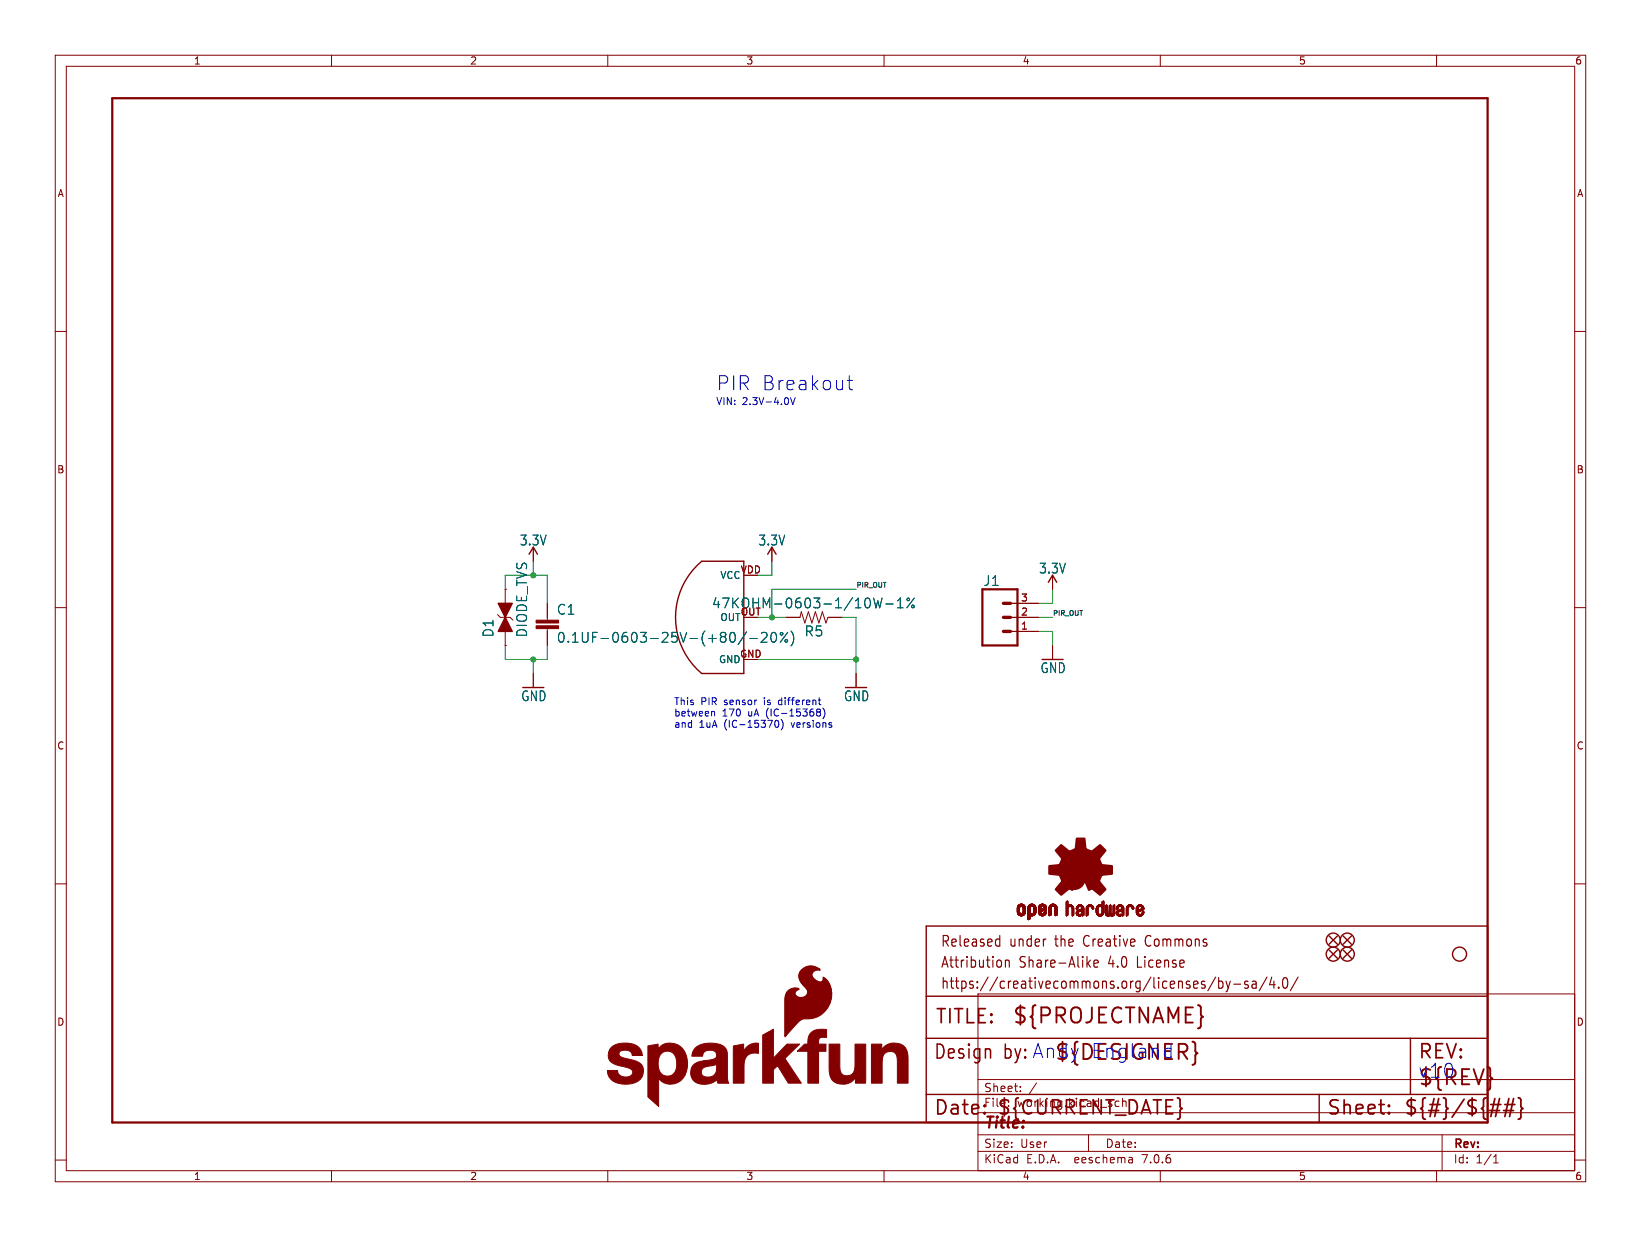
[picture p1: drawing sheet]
<svg xmlns="http://www.w3.org/2000/svg" width="297mm" height="224mm" viewBox="0 0 297 224" stroke-linecap="round" stroke-linejoin="round" font-family="sans-serif">
<defs><g id="words">
<g font-size="3.8" fill="#840000">
<text x="183.1" y="185.7">${PROJECTNAME}</text>
<text x="256.5" y="196.9">${REV}</text>
</g>
<text font-size="3.8" fill="#0000c2" x="190.8" y="192.3">${DESIGNER}</text>
<g font-size="3.5" fill="#0000c2">
<text x="129.5" y="70.9">PIR Breakout</text>
<text x="197.3" y="191.8">England</text>
<text x="181.6" y="192.1">by: Andy</text>
<text x="256.5" y="195.3">v10</text>
</g>
<g font-size="3.5" fill="#840000">
<text x="169.2" y="185.7">TITLE:</text>
<text x="168.9" y="192.1">Design</text>
<text x="256.5" y="192.1">REV:</text>
<text x="168.9" y="202.2">Date:</text>
<text x="180.3" y="202.2">${CURRENT_DATE}</text>
<text x="240" y="202.2">Sheet:</text>
<text x="254" y="202.2">${#}/${##}</text>
</g>
<text font-size="2.8" fill="#840000" x="178" y="204.8">Title:</text>
<g font-size="2.7" fill="#840000">
<text x="170.2" y="171.7">Released</text>
<text x="182.7" y="171.7">under</text>
<text x="191.1" y="171.7">the</text>
<text x="196.5" y="171.7">Creative</text>
<text x="208" y="171.7">Commons</text>
<text x="170.2" y="175.5">Attribution</text>
<text x="170.2" y="179.3">https://creativecommons.org/licenses/by-sa/4.0/</text>
<text x="184.5" y="175.5">Share-Alike</text>
<text x="200.8" y="175.5">4.0</text>
<text x="206.2" y="175.5">License</text>
</g>
<g font-size="2.5" fill="#006464">
<text x="94" y="99">3.3V</text>
<text x="137.2" y="99">3.3V</text>
<text x="177.9" y="106.3">J1</text>
<text x="188" y="104">3.3V</text>
<text x="100.7" y="111.5">C1</text>
<text x="128.8" y="110.3">47KOHM-0603-1/10W-1%</text>
<text x="89.5" y="115.5" transform="rotate(-90 89.5 115.5)">D1</text>
<text x="95.6" y="115.5" transform="rotate(-90 95.6 115.5)">DIODE_TVS</text>
<text x="100.7" y="116.6">0.1UF-0603-25V-(+80/-20%)</text>
<text x="145.5" y="115.4">R5</text>
<text x="188.2" y="122.1">GND</text>
<text x="94.2" y="127.1">GND</text>
<text x="152.7" y="127.1">GND</text>
</g>
<g font-size="2.1" fill="#840000">
<text x="178" y="197.9">Sheet:</text>
<text x="178" y="200.6">File:</text>
<text x="184.1" y="200.6">working.kicad_sch</text>
<text x="178" y="208">Size:</text>
<text x="184.7" y="208">User</text>
<text x="200" y="208">Date:</text>
<text x="263" y="208.2">Rev:</text>
<text x="178" y="210.8">KiCad</text>
<text x="185.7" y="210.8">E.D.A.</text>
<text x="194.6" y="210.8">eeschema</text>
<text x="207" y="210.8">7.0.6</text>
<text x="263" y="210.8">Id:</text>
<text x="267.1" y="210.8">1/1</text>
</g>
<g font-size="1.8" fill="#840000">
<text x="35" y="11.9">1</text>
<text x="85" y="11.9">2</text>
<text x="135" y="11.9">3</text>
<text x="185" y="11.9">4</text>
<text x="235" y="11.9">5</text>
<text x="285" y="11.9">6</text>
<text x="10.3" y="35.9">A</text>
<text x="285.3" y="35.9">A</text>
<text x="10.3" y="85.9">B</text>
<text x="285.3" y="85.9">B</text>
<text x="10.3" y="135.9">C</text>
<text x="285.3" y="135.9">C</text>
<text x="10.3" y="185.9">D</text>
<text x="285.3" y="185.9">D</text>
<text x="35" y="213.8">1</text>
<text x="85" y="213.8">2</text>
<text x="135" y="213.8">3</text>
<text x="185" y="213.8">4</text>
<text x="235" y="213.8">5</text>
<text x="285" y="213.8">6</text>
</g>
<g font-size="1.8" fill="#0000c2">
<text x="129.5" y="73.4">VIN:</text>
<text x="134.3" y="73.4">2.3V-4.0V</text>
<text x="121.9" y="127.7">This</text>
<text x="121.9" y="129.8">between</text>
<text x="121.9" y="131.8">and</text>
<text x="126.5" y="131.8">1uA</text>
<text x="126.8" y="127.7">PIR</text>
<text x="130.7" y="129.8">170</text>
<text x="131.2" y="131.8">(IC-15370)</text>
<text x="131.2" y="127.7">sensor</text>
<text x="135.5" y="129.8">uA</text>
<text x="138.6" y="127.7">is</text>
<text x="138.9" y="129.8">(IC-15368)</text>
<text x="141.4" y="127.7">different</text>
<text x="143.5" y="131.8">versions</text>
</g>
<text font-size="1.8" fill="#006464" x="130.3" y="105">VCC</text>
<g font-size="1.8" fill="#a90000">
<text x="134" y="103.9">VDD</text>
<text x="130.3" y="112.6">OUT</text>
<text x="134" y="111.5">OUT</text>
<text x="184.7" y="111.5">2</text>
<text x="184.7" y="109">3</text>
<text x="133.9" y="119.1">GND</text>
<text x="184.7" y="114">1</text>
<text x="130" y="120.2">GND</text>
</g>
<g font-size="1.2" fill="#0f0f0f">
<text x="154.9" y="106.4">PIR_OUT</text>
<text x="190.5" y="111.5">PIR_OUT</text>
</g>
</g></defs>
<g fill="none" stroke="#840000" stroke-width=".18">
<path d="M10 10h277v203.9h-277zM12 12h273v199.9h-273zM60 10v2M110 10v2M160 10v2M210 10v2M260 10v2M10 60h2M285 60h2M96.5 99.1v2.5M139.7 99.1v2.5M10 110h2"/>
<path d="M90 111.3l.6 .5h1.7l.5 .5M91.4 116.8h.1M91.4 106.7h.1M91.4 106.7v2.5M91.4 114.3v2.5M99.1 109.2v3.1M99.1 113.8v3M142.2 111.8h2.6l.2-1.1 .7 2.1 .6-2.1 .6 2.1 .7-2.1 .6 2.1 .6-2.1 .7 2.1 .4-1h2.5M182.9 111.8h5.1M182.9 114.3h5.1M182.9 109.2h5.1M190.5 104.1v2.6"/>
<path d="M190.5 116.8v2.6M285 110h2M96.5 121.9v2.6M154.9 121.9v2.6M10 160h2M285 160h2M177 179.9h108v32h-108zM177 195.4h108M184.7 197.5v.1M184.7 196.7v.1M187.6 196l-1.3 2M10 210h2"/>
<path d="M60 211.9v2M110 211.9v2M160 211.9v2M177 208.4h108M177 205.4h108M177 201.4h108M197 205.4v3M204.9 209.6l.1 .9M205 210.4l-.2 .1M205 209.9h-.2M210 211.9v2M260 211.9v2"/>
<path d="M261 205.4v6.5M270.3 210.5h.9M270.3 209.4l.4-.4v1.5M285 210h2"/>
</g>
<g fill="#840000" stroke="#840000" stroke-width=".18">
<path d="M122.5 192.6h1.9v.7l-.4 1.3-1.7-.8z"/>
<path d="M138 187.4l2-1.1v5.3l2.4-2.6h2.3l-2.6 2.6 2.9 4.5h-2.3l-2-3.2-.7 .7v2.5h-2z"/>
<path d="M127.4 192l1.2-.1 .3 1-1.1 .2z"/>
<path d="M132.7 189.3l1.9-.3v1.3a2.34 2.34 0 0 1 2.7-1.4v1.8h-.3a1.97 1.97 0 0 0-2.3 2.2v3.2h-2z"/>
<path d="M150.1 189h1.9v2a7.9 7.9 0 0 0 .3 3.3 1.43 1.43 0 0 0 1.6 .3 1.43 1.43 0 0 0 .8-1.4l.1-4.2h1.9v7.1h-1.9v-1a2.68 2.68 0 0 1-4.5-.1l-.2-1z"/>
<path d="M157.7 189h1.9v1a2.68 2.68 0 0 1 4.5 0l.2 1.1v5h-1.9v-2a7.9 7.9 0 0 0-.3-3.3 1.42 1.42 0 0 0-1.6-.3 1.42 1.42 0 0 0-.8 1.4v4.2h-2z"/>
<path d="M117.3 189.3l1.8-.3v.9a2.88 2.88 0 0 1 3-1.1 2.88 2.88 0 0 1 2.1 2.4l.2 1.4h-1.9a1.87 1.87 0 0 0-2.1-2.3 2.27 2.27 0 0 0-1.3 2.7 1.64 1.64 0 0 0 1.3 1.8 1.64 1.64 0 0 0 1.9-1l1.7 .8a2.81 2.81 0 0 1-4.8 .6v5.1l-1.9-1.7z"/>
<path d="M110.7 189.6a4.4 4.4 0 0 1 4.9 0l.6 .9 .1 .6h-1.9a1.32 1.32 0 0 0-1.8-.9 .65 .65 0 0 0-.6 .7 .65 .65 0 0 0 .7 .6l.4 .1a6.3 6.3 0 0 1 3 1.1 2.23 2.23 0 0 1-1.7 3.4 4 4 0 0 1-4.2-1.1l-.3-1.2h1.9a1.51 1.51 0 0 0 1.2 1.1 1.51 1.51 0 0 0 1.5-.6 .85 .85 0 0 0-.9-1 7.5 7.5 0 0 1-3.1-1.1 1.96 1.96 0 0 1 .2-2.6z"/>
<path d="M146.8 186.9a3.9 3.9 0 0 1 2.7-.5h.1v1.4h-.3a.91 .91 0 0 0-1 .2 .91 .91 0 0 0-.1 1h1.3v1.3h-1.3v5.8h-2v-5.8h-1.9l.8-.8a.99 .99 0 0 1 1.1-.5v-.3a2.67 2.67 0 0 1 .6-1.8z"/>
<path d="M145 175.6a2.45 2.45 0 0 1 3.4-.1 1.05 1.05 0 0 0-1.4 .6 1.05 1.05 0 0 0 .7 1.3 .75 .75 0 0 0 1.3-.1v-.4a3.8 3.8 0 0 1 .7 5.4 4.3 4.3 0 0 1-4.2 2 4.8 4.8 0 0 0-2.2 1.9l-1.2 1.4v-6.4a1.94 1.94 0 0 1 2.5-2.3 .82 .82 0 0 0-.8 .9 .82 .82 0 0 0 1 .8 1.1 1.1 0 0 0 1.3-.6 1.1 1.1 0 0 0-.4-1.4 2.08 2.08 0 0 1-.7-3z"/>
<path d="M125.9 189.7a4.8 4.8 0 0 1 5.3-.1 3.8 3.8 0 0 1 .4 2.6v2.8l.3 1.1h-1.4a.54 .54 0 0 1-.5-.1 .54 .54 0 0 1-.2-.6 3.3 3.3 0 0 1-4.4 .1 2.19 2.19 0 0 1-.1-2.4 2.19 2.19 0 0 1 2.1-1.1l.4 1.1a.96 .96 0 0 0-.9 1.1 .96 .96 0 0 0 1.2 .8 1.68 1.68 0 0 0 1.6-2.1v-.3l-.8 .3-.3-1a.86 .86 0 0 0 1.1-1.1 1.42 1.42 0 0 0-2.1-.5l-.4 .5a.45 .45 0 0 1-.7 .4h-1.3l.2-.9z"/>
<path d="M145 175.8a2.45 2.45 0 0 1 3.5-.2 1.05 1.05 0 0 0-1.5 .6 1.05 1.05 0 0 0 .7 1.4 .75 .75 0 0 0 1.3-.2v-.4a3.8 3.8 0 0 1 .8 5.5 4.3 4.3 0 0 1-4.3 1.9 4.8 4.8 0 0 0-2.2 1.9l-1.2 1.4v-6.4a1.93 1.93 0 0 1 2.5-2.2 .81 .81 0 0 0-.7 .9 .81 .81 0 0 0 .9 .7 1.09 1.09 0 0 0 1.3-.6 1.09 1.09 0 0 0-.4-1.4 2.08 2.08 0 0 1-.7-2.9z"/>
<path d="M184.1 165.1h.4z"/>
<path d="M184.1 165l.4 .1z"/>
<path d="M184.1 165h.4z"/>
<path d="M184.1 164.9l.4 .1z"/>
<path d="M184.1 164.9h.4z"/>
<path d="M184.1 164.8l.4 .1z"/>
<path d="M184.1 164.8h.4z"/>
<path d="M184.1 164.7l.4 .1z"/>
<path d="M184.1 164.7h.4z"/>
<path d="M184.1 164.6l.4 .1z"/>
<path d="M184.1 164.6h.4z"/>
<path d="M184.1 164.5l.4 .1z"/>
<path d="M184.1 164.5h.4z"/>
<path d="M184.1 164.4l.4 .1z"/>
<path d="M184.1 164.4h.4z"/>
<path d="M184.1 164.3l.4 .1z"/>
<path d="M184.1 165.2h.4z"/>
<path d="M184.1 165.1l.4 .1z"/>
<path d="M184.1 164.3h.4z"/>
<path d="M184.1 165.3h.5z"/>
<path d="M184.1 165.2l.5 .1z"/>
<path d="M184.1 165.2h.5z"/>
<path d="M184.1 164.2l.5 .1z"/>
<path d="M184.1 164.2h.5z"/>
<path d="M184.2 165.3h.5z"/>
<path d="M184.2 165.3h.4z"/>
<path d="M184.2 164.2h.4z"/>
<path d="M184.2 164.1l.4 .1z"/>
<path d="M184.2 164.1h.4z"/>
<path d="M184.2 164.1h.5z"/>
<path d="M184.2 165.4h.5z"/>
<path d="M184.2 165.3l.5 .1z"/>
<path d="M184.2 165.4h.6z"/>
<path d="M184.2 164.1h.6z"/>
<path d="M184.2 165.4h1.3z"/>
<path d="M184.2 164l1.3 .1z"/>
<path d="M184.2 164h1.3z"/>
<path d="M184.2 165.5h1.3z"/>
<path d="M184.2 165.4l1.3 .1z"/>
<path d="M184.3 165.5h1.1z"/>
<path d="M184.3 164h1.1z"/>
<path d="M184.3 163.9l1.1 .1z"/>
<path d="M184.3 163.9h1.1z"/>
<path d="M184.3 165.5l1.1 .1z"/>
<path d="M184.3 165.6h1.1z"/>
<path d="M184.3 163.8l1.1 .1z"/>
<path d="M184.4 165.6h.9z"/>
<path d="M184.4 163.8h.9z"/>
<path d="M184.4 165.6l.9 .1z"/>
<path d="M184.4 165.7h.9z"/>
<path d="M184.4 163.8h.8z"/>
<path d="M184.5 165.7h.7z"/>
<path d="M184.5 163.8h.7z"/>
<path d="M184.5 163.7l.7 .1z"/>
<path d="M184.5 163.7h.7z"/>
<path d="M184.6 165.7l.5 .1z"/>
<path d="M184.6 163.7h.5z"/>
<path d="M184.6 165.8h.5z"/>
<path d="M184.7 163.7h.3z"/>
<path d="M184.7 165.8h.3z"/>
<path d="M184.8 165.8h.1z"/>
<path d="M184.8 163.7h.2z"/>
<path d="M184.9 164.1h.6z"/>
<path d="M184.9 165.4h.6z"/>
<path d="M185 164.1h.5z"/>
<path d="M185 165.4h.5z"/>
<path d="M185 165.3l.5 .1z"/>
<path d="M185 165.3h.5z"/>
<path d="M185.1 165.3h.4z"/>
<path d="M185.1 165.3h.5z"/>
<path d="M185.1 164.1h.4z"/>
<path d="M185.1 164.1l.5 .1z"/>
<path d="M185.1 164.2h.5z"/>
<path d="M185.1 165.2l.5 .1z"/>
<path d="M185.1 165.2h.5z"/>
<path d="M185.2 165.2h.4z"/>
<path d="M185.2 164.3h.4z"/>
<path d="M185.2 164.2l.4 .1z"/>
<path d="M185.2 164.2h.4z"/>
<path d="M185.2 165.1l.4 .1z"/>
<path d="M185.2 165.1h.4z"/>
<path d="M185.2 165l.4 .1z"/>
<path d="M185.2 165h.4z"/>
<path d="M185.2 164.9l.4 .1z"/>
<path d="M185.2 164.9h.4z"/>
<path d="M185.2 164.8l.4 .1z"/>
<path d="M185.2 164.8h.4z"/>
<path d="M185.2 164.7l.4 .1z"/>
<path d="M185.2 164.7h.4z"/>
<path d="M185.2 164.6l.4 .1z"/>
<path d="M185.2 164.6h.4z"/>
<path d="M185.2 164.5l.4 .1z"/>
<path d="M185.2 164.5h.4z"/>
<path d="M185.2 164.4l.4 .1z"/>
<path d="M185.2 164.4h.4z"/>
<path d="M185.2 164.3l.4 .1z"/>
<path d="M186 166.4h.3z"/>
<path d="M186 166.4h.4z"/>
<path d="M186 166.3l.4 .1z"/>
<path d="M186 166.3h.4z"/>
<path d="M186 166.2l.4 .1z"/>
<path d="M186 166.2h.4z"/>
<path d="M186 166.1l.4 .1z"/>
<path d="M186 166.1h.4z"/>
<path d="M186 166l.4 .1z"/>
<path d="M186 166h.4z"/>
<path d="M186 165.9l.4 .1z"/>
<path d="M186 165.9h.4z"/>
<path d="M186 165.8l.4 .1z"/>
<path d="M186 165.8h.4z"/>
<path d="M186 165.7l.5 .1z"/>
<path d="M186 165.7h1.1z"/>
<path d="M186 165.7h1.2z"/>
<path d="M186 165.6l1.2 .1z"/>
<path d="M186 165.6h1.2z"/>
<path d="M186 165.6h1.3z"/>
<path d="M186 165.5l1.3 .1z"/>
<path d="M186 165.5h1.3z"/>
<path d="M186 165.5h1.4z"/>
<path d="M186 165.4l1.4 .1z"/>
<path d="M186 165.4h1.4z"/>
<path d="M186 165.4h.7z"/>
<path d="M186 165.4h.6z"/>
<path d="M186 165.3l.6 .1z"/>
<path d="M186 165.3h.6z"/>
<path d="M186 165.3h.5z"/>
<path d="M186 165.2l.5 .1z"/>
<path d="M186 165.2h.5z"/>
<path d="M186 165.2h.4z"/>
<path d="M186 165.1l.4 .1z"/>
<path d="M186 165.1h.4z"/>
<path d="M186 165l.4 .1z"/>
<path d="M186 165h.4z"/>
<path d="M186 164.9l.4 .1z"/>
<path d="M186 164.9h.4z"/>
<path d="M186 164.8l.4 .1z"/>
<path d="M186 164.8h.4z"/>
<path d="M186 164.7l.4 .1z"/>
<path d="M186 164.7h.4z"/>
<path d="M186 164.6l.4 .1z"/>
<path d="M186 164.6h.4z"/>
<path d="M186 164.5l.4 .1z"/>
<path d="M186 164.5h.4z"/>
<path d="M186 164.4l.4 .1z"/>
<path d="M186 164.4h.4z"/>
<path d="M186 164.3l.4 .1z"/>
<path d="M186 164.3h.4z"/>
<path d="M186 164.2l.5 .1z"/>
<path d="M186 166.5h.2z"/>
<path d="M186 166.4l.2 .1z"/>
<path d="M186 164.2h.5z"/>
<path d="M186.1 166.5h.1z"/>
<path d="M186.1 164.2h.4z"/>
<path d="M186.1 164.1l.4 .1z"/>
<path d="M186.1 164.1h.5z"/>
<path d="M186.1 164.1h.6z"/>
<path d="M186.1 164l1.3 .1z"/>
<path d="M186.1 164h1.3z"/>
<path d="M186.2 164h1.2z"/>
<path d="M186.2 163.9l1.1 .1z"/>
<path d="M186.2 163.9h1.1z"/>
<path d="M186.3 163.9h1z"/>
<path d="M186.3 163.8l1 .1z"/>
<path d="M186.3 163.8h1z"/>
<path d="M186.3 163.8h.9z"/>
<path d="M186.4 163.8h.8z"/>
<path d="M186.4 163.8h.7z"/>
<path d="M186.4 163.7l.7 .1z"/>
<path d="M186.4 163.7h.7z"/>
<path d="M186.5 163.7h.6z"/>
<path d="M186.5 165.7l.5 .1z"/>
<path d="M186.5 163.7h.5z"/>
<path d="M186.5 165.8h.5z"/>
<path d="M186.6 163.7h.4z"/>
<path d="M186.6 165.8h.3z"/>
<path d="M186.6 163.7h.3z"/>
<path d="M186.6 163.7h.2z"/>
<path d="M186.7 165.8h.1z"/>
<path d="M186.8 164.1h.6z"/>
<path d="M186.8 165.4h.6z"/>
<path d="M186.9 165.4h.5z"/>
<path d="M186.9 164.1h.5z"/>
<path d="M186.9 165.3l.5 .1z"/>
<path d="M187 165.3h.4z"/>
<path d="M187 164.1h.4z"/>
<path d="M187 164.1l.4 .1z"/>
<path d="M187 165.3h.5z"/>
<path d="M187 164.2h.5z"/>
<path d="M187 165.2l.5 .1z"/>
<path d="M187.1 165.2h.4z"/>
<path d="M187.1 164.2h.4z"/>
<path d="M187.1 164.3h.4z"/>
<path d="M187.1 164.2l.4 .1z"/>
<path d="M187.1 165.1l.4 .1z"/>
<path d="M187.1 165.1h.4z"/>
<path d="M187.1 164.4h.4z"/>
<path d="M187.1 164.3l.4 .1z"/>
<path d="M187.1 165l.4 .1z"/>
<path d="M187.1 165h.4z"/>
<path d="M187.1 164.9l.4 .1z"/>
<path d="M187.1 164.9h.4z"/>
<path d="M187.1 164.8l.4 .1z"/>
<path d="M187.1 164.8h.4z"/>
<path d="M187.1 164.7l.4 .1z"/>
<path d="M187.1 164.7h.4z"/>
<path d="M187.1 164.6l.4 .1z"/>
<path d="M187.1 164.6h.4z"/>
<path d="M187.1 164.5l.4 .1z"/>
<path d="M187.1 164.5h.4z"/>
<path d="M187.1 164.4l.4 .1z"/>
<path d="M188 165.2h.4z"/>
<path d="M188 165.1l.3 .1z"/>
<path d="M188 165.1h.3z"/>
<path d="M188 165.1h.4z"/>
<path d="M188 165l.4 .1z"/>
<path d="M188 165h.4z"/>
<path d="M188 165h.5z"/>
<path d="M188 165h.6z"/>
<path d="M188 164.9l.6 .1z"/>
<path d="M188 164.9h.7z"/>
<path d="M188 164.9h.8z"/>
<path d="M188 164.8l.9 .1z"/>
<path d="M188 164.8h.9z"/>
<path d="M188 164.8h1z"/>
<path d="M188 164.7l1.1 .1z"/>
<path d="M188 164.7h1.1z"/>
<path d="M188 164.7h1.2z"/>
<path d="M188 164.6l1.3 .1z"/>
<path d="M188 164.6h1.3z"/>
<path d="M188 164.6h1.4z"/>
<path d="M188 164.6h.3z"/>
<path d="M188 164.5l.3 .1z"/>
<path d="M188 164.5h.3z"/>
<path d="M188 164.4l.3 .1z"/>
<path d="M188 164.4h.3z"/>
<path d="M188 164.3l.3 .1z"/>
<path d="M188 164.3h.3z"/>
<path d="M188 164.3h.4z"/>
<path d="M188 164.2l.4 .1z"/>
<path d="M188 165.3h.4z"/>
<path d="M188 165.2l.4 .1z"/>
<path d="M188 164.2h.4z"/>
<path d="M188 165.3h.5z"/>
<path d="M188 164.1l.4 .1z"/>
<path d="M188 164.1h.5z"/>
<path d="M188 165.3l.5 .1z"/>
<path d="M188 165.4h.6z"/>
<path d="M188 165.4h.5z"/>
<path d="M188 164.1h.6z"/>
<path d="M188 165.4h1.3z"/>
<path d="M188 164l1.3 .1z"/>
<path d="M188 164h1.3z"/>
<path d="M188.1 165.5h1.2z"/>
<path d="M188.1 165.4l1.2 .1z"/>
<path d="M188.1 164h1.2z"/>
<path d="M188.1 165.5h1.1z"/>
<path d="M188.1 163.9l1.2 .1z"/>
<path d="M188.1 165.5l1.1 .1z"/>
<path d="M188.1 163.9h1.1z"/>
<path d="M188.1 165.6h1.1z"/>
<path d="M188.2 165.6h1z"/>
<path d="M188.2 163.9h1z"/>
<path d="M188.2 165.6h.9z"/>
<path d="M188.2 163.8l1 .1z"/>
<path d="M188.2 163.8h1z"/>
<path d="M188.2 163.8h.9z"/>
<path d="M188.2 165.6l.9 .1z"/>
<path d="M188.2 165.7h.9z"/>
<path d="M188.3 165.7h.8z"/>
<path d="M188.3 163.8h.8z"/>
<path d="M188.3 165.7h.7z"/>
<path d="M188.3 163.7l.7 .1z"/>
<path d="M188.3 163.7h.7z"/>
<path d="M188.4 163.7h.6z"/>
<path d="M188.4 165.7h.6z"/>
<path d="M188.4 163.7h.5z"/>
<path d="M188.4 165.7l.5 .1z"/>
<path d="M188.4 164.6h1z"/>
<path d="M188.5 163.7h.4z"/>
<path d="M188.5 165.8h.4z"/>
<path d="M188.5 164.6h.9z"/>
<path d="M188.5 163.7h.3z"/>
<path d="M188.5 165.8h.3z"/>
<path d="M188.6 165.8h.2z"/>
<path d="M188.6 164.5l.8 .1z"/>
<path d="M188.6 163.7h.2z"/>
<path d="M188.6 164.5h.8z"/>
<path d="M188.7 164.5h.7z"/>
<path d="M188.7 164.1h.6z"/>
<path d="M188.8 165.4h.5z"/>
<path d="M188.8 164.5h.6z"/>
<path d="M188.8 164.1h.5z"/>
<path d="M188.8 164.4l.6 .1z"/>
<path d="M188.8 164.4h.6z"/>
<path d="M188.8 164.1h.6z"/>
<path d="M188.8 165.3l.5 .1z"/>
<path d="M188.9 165.3h.5z"/>
<path d="M188.9 164.1h.5z"/>
<path d="M188.9 164.1l.5 .1z"/>
<path d="M188.9 164.4h.5z"/>
<path d="M188.9 164.2h.5z"/>
<path d="M189 165.3h.4z"/>
<path d="M189 165.2l.4 .1z"/>
<path d="M189 164.4h.4z"/>
<path d="M189 164.2h.4z"/>
<path d="M189 165.2h.4z"/>
<path d="M189 164.3l.4 .1z"/>
<path d="M189 164.3h.4z"/>
<path d="M189 164.2l.4 .1z"/>
<path d="M189 165.1l.4 .1z"/>
<path d="M189 165.1h.4z"/>
<path d="M189 165l.4 .1z"/>
<path d="M189 165h.4z"/>
<path d="M189.1 165h.3z"/>
<path d="M189.1 164.9l.3 .1z"/>
<path d="M189.2 164.9h.2z"/>
<path d="M189.3 164.9h.1z"/>
<path d="M189.8 165.7h.3z"/>
<path d="M189.8 165.7h.4z"/>
<path d="M189.8 165.6l.4 .1z"/>
<path d="M189.8 165.6h.4z"/>
<path d="M189.8 165.5l.4 .1z"/>
<path d="M189.8 165.5h.4z"/>
<path d="M189.8 165.4l.4 .1z"/>
<path d="M189.8 165.4h.4z"/>
<path d="M189.8 165.3l.4 .1z"/>
<path d="M189.8 165.3h.4z"/>
<path d="M189.8 165.2l.4 .1z"/>
<path d="M189.8 165.2h.4z"/>
<path d="M189.8 165.1l.4 .1z"/>
<path d="M189.8 165.1h.4z"/>
<path d="M189.8 165l.4 .1z"/>
<path d="M189.8 165h.4z"/>
<path d="M189.8 164.9l.4 .1z"/>
<path d="M189.8 164.9h.4z"/>
<path d="M189.8 164.8l.4 .1z"/>
<path d="M189.8 164.8h.4z"/>
<path d="M189.8 164.7l.4 .1z"/>
<path d="M189.8 164.7h.4z"/>
<path d="M189.8 164.6l.4 .1z"/>
<path d="M189.8 164.6h.4z"/>
<path d="M189.8 164.5l.4 .1z"/>
<path d="M189.8 164.5h.4z"/>
<path d="M189.8 164.4l.4 .1z"/>
<path d="M189.8 164.4h.4z"/>
<path d="M189.8 164.3l.4 .1z"/>
<path d="M189.8 164.3h.4z"/>
<path d="M189.9 165.7h.2z"/>
<path d="M189.9 164.3h.3z"/>
<path d="M189.9 164.3h.4z"/>
<path d="M189.9 164.2l.4 .1z"/>
<path d="M189.9 165.7l.1 .1z"/>
<path d="M189.9 164.2h.4z"/>
<path d="M189.9 164.1l.5 .1z"/>
<path d="M189.9 164.1h.5z"/>
<path d="M189.9 164.1h.6z"/>
<path d="M189.9 164l1.3 .1z"/>
<path d="M189.9 164h1.3z"/>
<path d="M190 164h1.2z"/>
<path d="M190 163.9l1.2 .1z"/>
<path d="M190 163.9h1.2z"/>
<path d="M190 163.9h1.1z"/>
<path d="M190.1 163.9h1z"/>
<path d="M190.1 163.8l1 .1z"/>
<path d="M190.1 163.8h1z"/>
<path d="M190.1 163.8h.9z"/>
<path d="M190.2 163.8h.8z"/>
<path d="M190.2 163.7l.8 .1z"/>
<path d="M190.2 163.7h.7z"/>
<path d="M190.3 163.7h.6z"/>
<path d="M190.3 163.7h.5z"/>
<path d="M190.4 163.7h.4z"/>
<path d="M190.4 163.7h.3z"/>
<path d="M190.5 163.7h.2z"/>
<path d="M190.7 164.1h.5z"/>
<path d="M190.7 164.1h.6z"/>
<path d="M190.8 164.1h.5z"/>
<path d="M190.8 164.1l.5 .1z"/>
<path d="M190.8 164.2h.5z"/>
<path d="M190.9 164.2h.4z"/>
<path d="M190.9 164.2l.4 .1z"/>
<path d="M190.9 164.3h.4z"/>
<path d="M190.9 165.7h.3z"/>
<path d="M190.9 165.7h.4z"/>
<path d="M190.9 165.6l.4 .1z"/>
<path d="M190.9 165.6h.4z"/>
<path d="M190.9 165.5l.4 .1z"/>
<path d="M190.9 165.5h.4z"/>
<path d="M190.9 165.4l.4 .1z"/>
<path d="M190.9 165.4h.4z"/>
<path d="M190.9 165.3l.4 .1z"/>
<path d="M190.9 165.3h.4z"/>
<path d="M190.9 165.2l.4 .1z"/>
<path d="M190.9 165.2h.4z"/>
<path d="M190.9 165.1l.4 .1z"/>
<path d="M190.9 165.1h.4z"/>
<path d="M190.9 165l.4 .1z"/>
<path d="M190.9 165h.4z"/>
<path d="M190.9 164.9l.4 .1z"/>
<path d="M190.9 164.9h.4z"/>
<path d="M190.9 164.8l.4 .1z"/>
<path d="M190.9 164.8h.4z"/>
<path d="M190.9 164.7l.4 .1z"/>
<path d="M190.9 164.7h.4z"/>
<path d="M190.9 164.6l.4 .1z"/>
<path d="M190.9 164.6h.4z"/>
<path d="M190.9 164.5l.4 .1z"/>
<path d="M190.9 164.5h.4z"/>
<path d="M190.9 164.4l.4 .1z"/>
<path d="M190.9 164.4h.4z"/>
<path d="M190.9 164.3l.4 .1z"/>
<path d="M191 165.7l.1 .1z"/>
<path d="M191 165.8h.1z"/>
<path d="M193 165.8h.1z"/>
<path d="M193 165.7l.2 .1z"/>
<path d="M193 163.3h.3z"/>
<path d="M193 165.7h.2z"/>
<path d="M193 165.6l.2 .1z"/>
<path d="M193 165.6h.3z"/>
<path d="M193 165.5l.3 .1z"/>
<path d="M193 165.5h.3z"/>
<path d="M193 165.4l.3 .1z"/>
<path d="M193 165.4h.3z"/>
<path d="M193 165.3l.3 .1z"/>
<path d="M193 165.3h.3z"/>
<path d="M193 165.2l.3 .1z"/>
<path d="M193 165.2h.3z"/>
<path d="M193 165.1l.3 .1z"/>
<path d="M193 165.1h.3z"/>
<path d="M193 165l.3 .1z"/>
<path d="M193 165h.3z"/>
<path d="M193 164.9l.3 .1z"/>
<path d="M193 164.9h.3z"/>
<path d="M193 164.8l.3 .1z"/>
<path d="M193 164.8h.3z"/>
<path d="M193 164.7l.3 .1z"/>
<path d="M193 164.7h.3z"/>
<path d="M193 164.6l.3 .1z"/>
<path d="M193 164.6h.3z"/>
<path d="M193 164.5l.3 .1z"/>
<path d="M193 164.5h.3z"/>
<path d="M193 164.4l.3 .1z"/>
<path d="M193 164.4h.3z"/>
<path d="M193 164.3l.3 .1z"/>
<path d="M193 164.3h.3z"/>
<path d="M193 164.2l.4 .1z"/>
<path d="M193 164.2h.4z"/>
<path d="M193 164.1l.5 .1z"/>
<path d="M193 164.1h.5z"/>
<path d="M193 164.1h.6z"/>
<path d="M193 164.1h1.2z"/>
<path d="M193 164l1.2 .1z"/>
<path d="M193 164h1.2z"/>
<path d="M193 164h1.1z"/>
<path d="M193 163.9l1.1 .1z"/>
<path d="M193 163.9h1.1z"/>
<path d="M193 163.9h1z"/>
<path d="M193 163.9h.3z"/>
<path d="M193 163.8l.3 .1z"/>
<path d="M193 163.8h.3z"/>
<path d="M193 163.7l.3 .1z"/>
<path d="M193 163.7h.3z"/>
<path d="M193 163.6l.3 .1z"/>
<path d="M193 163.6h.3z"/>
<path d="M193 163.5l.3 .1z"/>
<path d="M193 163.5h.3z"/>
<path d="M193 163.4l.3 .1z"/>
<path d="M193 163.4h.3z"/>
<path d="M193 163.3l.3 .1z"/>
<path d="M193 163.2l.3 .1z"/>
<path d="M193 163.2h.3z"/>
<path d="M193.1 163.2h.2z"/>
<path d="M193.1 163.2h.1z"/>
<path d="M193.1 163.1l.1 .1z"/>
<path d="M193.4 163.9h.5z"/>
<path d="M193.4 163.8l.5 .1z"/>
<path d="M193.4 163.8h.5z"/>
<path d="M193.5 163.8h.3z"/>
<path d="M193.7 164.1h.5z"/>
<path d="M193.8 164.1h.4z"/>
<path d="M193.9 164.1l.4 .1z"/>
<path d="M193.9 164.2h.4z"/>
<path d="M194 164.2h.3z"/>
<path d="M194 164.3h.3z"/>
<path d="M194 164.2l.3 .1z"/>
<path d="M194 164.4h.3z"/>
<path d="M194 164.3l.3 .1z"/>
<path d="M194 164.5h.3z"/>
<path d="M194 164.4l.3 .1z"/>
<path d="M194.1 165.8h.1z"/>
<path d="M194.1 165.7l.1 .1z"/>
<path d="M194.1 165.7h.2z"/>
<path d="M194.1 165.6l.2 .1z"/>
<path d="M194.1 165.6h.2z"/>
<path d="M194.1 165.5l.2 .1z"/>
<path d="M194.1 165.5h.2z"/>
<path d="M194.1 165.4l.2 .1z"/>
<path d="M194.1 165.4h.2z"/>
<path d="M194.1 165.3l.2 .1z"/>
<path d="M194.1 165.3h.2z"/>
<path d="M194.1 165.2l.2 .1z"/>
<path d="M194.1 165.2h.2z"/>
<path d="M194.1 165.1l.2 .1z"/>
<path d="M194.1 165.1h.2z"/>
<path d="M194.1 165l.2 .1z"/>
<path d="M194.1 165h.2z"/>
<path d="M194.1 164.9l.2 .1z"/>
<path d="M194.1 164.9h.2z"/>
<path d="M194.1 164.8l.2 .1z"/>
<path d="M194.1 164.8h.2z"/>
<path d="M194.1 164.7l.2 .1z"/>
<path d="M194.1 164.7h.2z"/>
<path d="M194.1 164.6l.2 .1z"/>
<path d="M194.1 164.6h.2z"/>
<path d="M194.1 164.5l.2 .1z"/>
<path d="M194.1 164.5h.2z"/>
<path d="M194.8 165.4h.3z"/>
<path d="M194.8 165.3l.3 .1z"/>
<path d="M194.8 165.3h.3z"/>
<path d="M194.8 165.2l.3 .1z"/>
<path d="M194.8 165.2h.3z"/>
<path d="M194.8 164.6h.1z"/>
<path d="M194.8 164.5l.2 .1z"/>
<path d="M194.8 164.5h.2z"/>
<path d="M194.8 164.5h.3z"/>
<path d="M194.8 164.4l.3 .1z"/>
<path d="M194.8 164.4h.3z"/>
<path d="M194.8 165.1l.3 .1z"/>
<path d="M194.8 165.1h.4z"/>
<path d="M194.8 165.5h.4z"/>
<path d="M194.8 165.4l.4 .1z"/>
<path d="M194.8 165.4h.4z"/>
<path d="M194.8 164.3l.3 .1z"/>
<path d="M194.8 164.3h.3z"/>
<path d="M194.8 165.5h.5z"/>
<path d="M194.8 165.1h.5z"/>
<path d="M194.8 165l.5 .1z"/>
<path d="M194.8 165h.5z"/>
<path d="M194.8 164.2l.4 .1z"/>
<path d="M194.8 164.2h.4z"/>
<path d="M194.8 165.5l.8 .1z"/>
<path d="M194.8 165.6h.8z"/>
<path d="M194.8 165h.6z"/>
<path d="M194.9 165.6h.7z"/>
<path d="M194.9 165h.5z"/>
<path d="M194.9 164.2h.3z"/>
<path d="M194.9 165h.6z"/>
<path d="M194.9 164.1l.4 .1z"/>
<path d="M194.9 164.9l.6 .1z"/>
<path d="M194.9 164.1h.4z"/>
<path d="M194.9 164.1h.5z"/>
<path d="M194.9 165.6h.8z"/>
<path d="M194.9 164.9h.7z"/>
<path d="M194.9 165.6l.8 .1z"/>
<path d="M194.9 164.1h1.1z"/>
<path d="M194.9 165.7h.8z"/>
<path d="M195 164.1h1z"/>
<path d="M195 165.7h.7z"/>
<path d="M195 164.9h.6z"/>
<path d="M195 164l1 .1z"/>
<path d="M195 164h1z"/>
<path d="M195 164.9h.7z"/>
<path d="M195 164.9h.8z"/>
<path d="M195 164h.9z"/>
<path d="M195 164.8l.8 .1z"/>
<path d="M195.1 165.7h.6z"/>
<path d="M195.1 163.9l.8 .1z"/>
<path d="M195.1 164.8h1.1z"/>
<path d="M195.1 163.9h.8z"/>
<path d="M195.1 165.7l.6 .1z"/>
<path d="M195.1 165.8h.6z"/>
<path d="M195.1 163.9h.7z"/>
<path d="M195.2 165.8h.4z"/>
<path d="M195.2 163.9h.6z"/>
<path d="M195.2 164.8h1z"/>
<path d="M195.2 163.8l.6 .1z"/>
<path d="M195.2 163.8h.5z"/>
<path d="M195.3 164.7l.9 .1z"/>
<path d="M195.3 163.8h.3z"/>
<path d="M195.3 164.7h.9z"/>
<path d="M195.4 164.7h.8z"/>
<path d="M195.4 165.5h.2z"/>
<path d="M195.4 163.8h.1z"/>
<path d="M195.5 164.6l.7 .1z"/>
<path d="M195.5 164.1h.5z"/>
<path d="M195.5 164.6h.7z"/>
<path d="M195.6 164.6h.6z"/>
<path d="M195.6 164.1h.5z"/>
<path d="M195.7 164.6h.5z"/>
<path d="M195.7 164.1l.4 .1z"/>
<path d="M195.7 164.2h.4z"/>
<path d="M195.8 164.5l.4 .1z"/>
<path d="M195.8 164.2h.3z"/>
<path d="M195.8 164.5h.4z"/>
<path d="M195.8 164.2l.3 .1z"/>
<path d="M195.8 164.3h.3z"/>
<path d="M195.8 164.8l.4 .1z"/>
<path d="M195.8 164.9h.4z"/>
<path d="M195.8 164.4h.4z"/>
<path d="M195.8 164.4h.3z"/>
<path d="M195.8 164.3l.3 .1z"/>
<path d="M195.9 165.8h.1z"/>
<path d="M195.9 165.7l.1 .1z"/>
<path d="M195.9 165.7h.2z"/>
<path d="M195.9 165.7h.3z"/>
<path d="M195.9 165.6l.3 .1z"/>
<path d="M195.9 165.6h.3z"/>
<path d="M195.9 165.5l.3 .1z"/>
<path d="M195.9 165.5h.3z"/>
<path d="M195.9 165.4l.3 .1z"/>
<path d="M195.9 165.4h.3z"/>
<path d="M195.9 165.3l.3 .1z"/>
<path d="M195.9 165.3h.3z"/>
<path d="M195.9 165.2l.3 .1z"/>
<path d="M195.9 165.2h.3z"/>
<path d="M195.9 165.1l.3 .1z"/>
<path d="M195.9 165.1h.3z"/>
<path d="M195.9 165l.3 .1z"/>
<path d="M195.9 165h.3z"/>
<path d="M195.9 164.9l.3 .1z"/>
<path d="M195.9 164.9h.3z"/>
<path d="M195.9 164.5h.3z"/>
<path d="M195.9 164.4l.3 .1z"/>
<path d="M195.9 164.4h.3z"/>
<path d="M196.6 165.8h.1z"/>
<path d="M196.6 165.8h.2z"/>
<path d="M196.6 165.7l.2 .1z"/>
<path d="M196.6 165.7h.2z"/>
<path d="M196.6 165.7h.3z"/>
<path d="M196.6 165.6l.3 .1z"/>
<path d="M196.6 165.6h.3z"/>
<path d="M196.6 165.5l.3 .1z"/>
<path d="M196.6 165.5h.3z"/>
<path d="M196.6 165.4l.3 .1z"/>
<path d="M196.6 165.4h.3z"/>
<path d="M196.6 165.3l.3 .1z"/>
<path d="M196.6 165.3h.3z"/>
<path d="M196.6 165.2l.3 .1z"/>
<path d="M196.6 165.2h.3z"/>
<path d="M196.6 165.1l.3 .1z"/>
<path d="M196.6 165.1h.3z"/>
<path d="M196.6 165l.3 .1z"/>
<path d="M196.6 165h.3z"/>
<path d="M196.6 164.9l.3 .1z"/>
<path d="M196.6 164.9h.3z"/>
<path d="M196.6 164.8l.3 .1z"/>
<path d="M196.6 164.8h.3z"/>
<path d="M196.6 164.7l.3 .1z"/>
<path d="M196.6 164.7h.3z"/>
<path d="M196.6 164.6l.3 .1z"/>
<path d="M196.6 164.6h.3z"/>
<path d="M196.6 164.5l.3 .1z"/>
<path d="M196.6 164.5h.3z"/>
<path d="M196.6 164.4l.3 .1z"/>
<path d="M196.6 164.4h.3z"/>
<path d="M196.6 164.3l.3 .1z"/>
<path d="M196.6 164.3h.3z"/>
<path d="M196.6 164.3h.4z"/>
<path d="M196.6 164.2l.4 .1z"/>
<path d="M196.6 164.2h.4z"/>
<path d="M196.7 164.2h.3z"/>
<path d="M196.7 164.2h.4z"/>
<path d="M196.7 164.1l.4 .1z"/>
<path d="M196.7 164.1h.4z"/>
<path d="M196.7 164.1h.5z"/>
<path d="M196.7 164.1h.6z"/>
<path d="M196.7 164.1h1.1z"/>
<path d="M196.8 164l1 .1z"/>
<path d="M196.8 164h1z"/>
<path d="M196.8 164h.9z"/>
<path d="M196.9 163.9l.8 .1z"/>
<path d="M196.9 163.9h.8z"/>
<path d="M196.9 163.9h.7z"/>
<path d="M197 163.9h.6z"/>
<path d="M197 163.8l.6 .1z"/>
<path d="M197 163.8h.5z"/>
<path d="M197.1 163.8h.4z"/>
<path d="M197.2 163.8h.1z"/>
<path d="M197.3 164.1h.5z"/>
<path d="M197.4 164.1h.4z"/>
<path d="M197.4 164.1h.5z"/>
<path d="M197.5 164.1h.4z"/>
<path d="M197.5 164.1l.4 .1z"/>
<path d="M197.5 164.2h.4z"/>
<path d="M197.6 164.2h.3z"/>
<path d="M197.6 164.2l.3 .1z"/>
<path d="M197.6 164.3h.3z"/>
<path d="M197.6 164.3l.3 .1z"/>
<path d="M197.7 164.4h.2z"/>
<path d="M197.7 164.5h.2z"/>
<path d="M197.7 164.4l.2 .1z"/>
<path d="M197.7 164.4h.3z"/>
<path d="M197.7 164.5l.1 .1z"/>
<path d="M198.4 165.1h.3z"/>
<path d="M198.4 165l.3 .1z"/>
<path d="M198.4 165h.3z"/>
<path d="M198.4 164.9l.3 .1z"/>
<path d="M198.4 164.9h.3z"/>
<path d="M198.4 164.8l.3 .1z"/>
<path d="M198.4 164.8h.3z"/>
<path d="M198.4 164.7l.3 .1z"/>
<path d="M198.4 164.7h.3z"/>
<path d="M198.4 164.6l.3 .1z"/>
<path d="M198.4 164.6h.3z"/>
<path d="M198.4 164.5l.3 .1z"/>
<path d="M198.4 164.5h.3z"/>
<path d="M198.4 165.2h.3z"/>
<path d="M198.4 165.1l.3 .1z"/>
<path d="M198.4 164.4l.3 .1z"/>
<path d="M198.4 164.4h.3z"/>
<path d="M198.4 165.2l.3 .1z"/>
<path d="M198.4 165.3h.3z"/>
<path d="M198.4 164.3l.3 .1z"/>
<path d="M198.4 164.3h.3z"/>
<path d="M198.4 165.4h.4z"/>
<path d="M198.4 165.3l.4 .1z"/>
<path d="M198.4 165.3h.4z"/>
<path d="M198.4 164.3h.4z"/>
<path d="M198.5 165.4h.3z"/>
<path d="M198.5 164.3h.3z"/>
<path d="M198.5 164.2l.3 .1z"/>
<path d="M198.5 164.2h.3z"/>
<path d="M198.5 165.4l.4 .1z"/>
<path d="M198.5 165.4h.4z"/>
<path d="M198.5 164.2h.4z"/>
<path d="M198.5 165.5h.4z"/>
<path d="M198.5 164.1l.4 .1z"/>
<path d="M198.5 165.5h.5z"/>
<path d="M198.5 164.1h.4z"/>
<path d="M198.5 164.1h.5z"/>
<path d="M198.5 165.5l1.2 .1z"/>
<path d="M198.5 165.5h.6z"/>
<path d="M198.5 165.6h1.1z"/>
<path d="M198.5 164.1h.6z"/>
<path d="M198.5 164.1h1.3z"/>
<path d="M198.6 165.6h1z"/>
<path d="M198.6 164.1h1.2z"/>
<path d="M198.6 164l1.2 .1z"/>
<path d="M198.6 164h1.2z"/>
<path d="M198.6 165.6l1 .1z"/>
<path d="M198.6 165.7h.9z"/>
<path d="M198.7 165.7h.8z"/>
<path d="M198.7 164h1.1z"/>
<path d="M198.7 163.9l1.1 .1z"/>
<path d="M198.7 163.9h1.1z"/>
<path d="M198.8 165.7l.6 .1z"/>
<path d="M198.8 163.9h.6z"/>
<path d="M198.8 165.8h.6z"/>
<path d="M198.8 163.8l.6 .1z"/>
<path d="M198.8 165.8h.5z"/>
<path d="M198.8 163.8h.5z"/>
<path d="M198.9 165.8h.4z"/>
<path d="M198.9 163.8h.4z"/>
<path d="M199 163.8h.1z"/>
<path d="M199.1 164.1h.7z"/>
<path d="M199.1 165.5h.6z"/>
<path d="M199.2 164.1h.6z"/>
<path d="M199.2 165.5h.5z"/>
<path d="M199.3 164.1h.5z"/>
<path d="M199.3 165.5h.4z"/>
<path d="M199.3 164.1l.5 .1z"/>
<path d="M199.3 165.4l.4 .1z"/>
<path d="M199.3 164.2h.5z"/>
<path d="M199.3 165.4h.4z"/>
<path d="M199.4 165.4h.3z"/>
<path d="M199.4 164.2h.4z"/>
<path d="M199.4 164.2l.4 .1z"/>
<path d="M199.4 164.3h.4z"/>
<path d="M199.4 165.3l.3 .1z"/>
<path d="M199.4 165.3h.4z"/>
<path d="M199.4 163.9h.4z"/>
<path d="M199.5 165.3h.3z"/>
<path d="M199.5 164.3h.3z"/>
<path d="M199.5 163.9h.3z"/>
<path d="M199.5 163.8l.3 .1z"/>
<path d="M199.5 165.2l.3 .1z"/>
<path d="M199.5 165.2h.3z"/>
<path d="M199.5 165.1h.3z"/>
<path d="M199.5 165l.3 .1z"/>
<path d="M199.5 165h.3z"/>
<path d="M199.5 164.9l.3 .1z"/>
<path d="M199.5 164.9h.3z"/>
<path d="M199.5 164.8h.3z"/>
<path d="M199.5 164.7l.3 .1z"/>
<path d="M199.5 164.7h.3z"/>
<path d="M199.5 164.6h.3z"/>
<path d="M199.5 164.5h.3z"/>
<path d="M199.5 164.4l.3 .1z"/>
<path d="M199.5 164.4h.3z"/>
<path d="M199.5 164.3l.3 .1z"/>
<path d="M199.5 163.8h.3z"/>
<path d="M199.5 163.7l.3 .1z"/>
<path d="M199.5 163.7h.3z"/>
<path d="M199.5 163.6l.3 .1z"/>
<path d="M199.5 163.6h.3z"/>
<path d="M199.5 163.5h.3z"/>
<path d="M199.5 163.4h.3z"/>
<path d="M199.5 163.3h.3z"/>
<path d="M199.5 165.1l.3 .1z"/>
<path d="M199.5 164.8l.3 .1z"/>
<path d="M199.5 164.6l.3 .1z"/>
<path d="M199.5 164.5l.3 .1z"/>
<path d="M199.5 163.5l.3 .1z"/>
<path d="M199.5 163.4l.3 .1z"/>
<path d="M199.5 163.3l.3 .1z"/>
<path d="M199.5 163.2l.3 .1z"/>
<path d="M199.5 163.2h.3z"/>
<path d="M199.6 163.2h.2z"/>
<path d="M199.6 163.1l.2 .1z"/>
<path d="M200.1 165.3h.2z"/>
<path d="M200.1 165.2l.2 .1z"/>
<path d="M200.1 165.2h.2z"/>
<path d="M200.1 165.1l.2 .1z"/>
<path d="M200.1 165.1h.2z"/>
<path d="M200.1 165l.2 .1z"/>
<path d="M200.1 165h.2z"/>
<path d="M200.1 164.9l.2 .1z"/>
<path d="M200.1 164.9h.2z"/>
<path d="M200.1 164.8l.2 .1z"/>
<path d="M200.1 164.8h.2z"/>
<path d="M200.1 164.7l.2 .1z"/>
<path d="M200.1 164.7h.2z"/>
<path d="M200.1 164.6l.2 .1z"/>
<path d="M200.1 164.6h.2z"/>
<path d="M200.1 164.5l.2 .1z"/>
<path d="M200.1 164.5h.2z"/>
<path d="M200.1 164.4l.2 .1z"/>
<path d="M200.1 164.4h.2z"/>
<path d="M200.1 164.3l.2 .1z"/>
<path d="M200.1 164.3h.2z"/>
<path d="M200.1 164.2l.2 .1z"/>
<path d="M200.1 164.2h.2z"/>
<path d="M200.1 164.1l.2 .1z"/>
<path d="M200.1 164.1h.2z"/>
<path d="M200.1 164l.2 .1z"/>
<path d="M200.1 164h.2z"/>
<path d="M200.1 165.5h.3z"/>
<path d="M200.1 165.4l.3 .1z"/>
<path d="M200.1 165.4h.3z"/>
<path d="M200.1 165.3l.3 .1z"/>
<path d="M200.1 165.3h.3z"/>
<path d="M200.1 163.9l.2 .1z"/>
<path d="M200.1 163.9h.2z"/>
<path d="M200.1 165.5h.4z"/>
<path d="M200.1 165.5h1.6z"/>
<path d="M200.1 165.6h1.6z"/>
<path d="M200.1 165.5l1.6 .1z"/>
<path d="M200.2 165.6l1.4 .1z"/>
<path d="M200.2 165.6h1.5z"/>
<path d="M200.2 165.7h1.4z"/>
<path d="M200.2 163.9h.1z"/>
<path d="M200.2 163.8l.1 .1z"/>
<path d="M200.2 165.7h.7z"/>
<path d="M200.3 165.7l.5 .1z"/>
<path d="M200.3 165.8h.5z"/>
<path d="M200.4 165.8h.3z"/>
<path d="M200.6 165.5h.6z"/>
<path d="M200.7 165.5h.4z"/>
<path d="M200.7 165.4l.4 .1z"/>
<path d="M200.7 165.4h.4z"/>
<path d="M200.7 165.3l.4 .1z"/>
<path d="M200.7 165.3h.4z"/>
<path d="M200.7 165.3h.3z"/>
<path d="M200.7 165.2h.3z"/>
<path d="M200.7 165.1l.3 .1z"/>
<path d="M200.7 165.1h.3z"/>
<path d="M200.7 165h.3z"/>
<path d="M200.7 164.9l.3 .1z"/>
<path d="M200.7 164.9h.3z"/>
<path d="M200.8 165.3h.2z"/>
<path d="M200.8 165.2l.2 .1z"/>
<path d="M200.8 165.2h.2z"/>
<path d="M200.8 165.1h.2z"/>
<path d="M200.8 165l.2 .1z"/>
<path d="M200.8 165h.2z"/>
<path d="M200.8 164.9h.2z"/>
<path d="M200.8 164.8l.2 .1z"/>
<path d="M200.8 164.8h.2z"/>
<path d="M200.8 164.7l.2 .1z"/>
<path d="M200.8 164.7h.2z"/>
<path d="M200.8 164.6l.2 .1z"/>
<path d="M200.8 164.6h.2z"/>
<path d="M200.8 164.5l.2 .1z"/>
<path d="M200.8 164.5h.2z"/>
<path d="M200.8 164.4l.2 .1z"/>
<path d="M200.8 164.4h.2z"/>
<path d="M200.8 164.3l.2 .1z"/>
<path d="M200.8 164.3h.2z"/>
<path d="M200.8 164.2l.2 .1z"/>
<path d="M200.8 164.2h.2z"/>
<path d="M200.8 164.1l.2 .1z"/>
<path d="M200.8 164.1h.2z"/>
<path d="M200.8 164l.2 .1z"/>
<path d="M200.8 164h.2z"/>
<path d="M200.8 163.9l.2 .1z"/>
<path d="M200.8 163.9h.2z"/>
<path d="M200.9 163.9h.1z"/>
<path d="M200.9 165.7h.7z"/>
<path d="M200.9 163.8l.1 .1z"/>
<path d="M200.9 163.8h.1z"/>
<path d="M201 165.7l.5 .1z"/>
<path d="M201 165.8h.5z"/>
<path d="M201.1 165.8h.3z"/>
<path d="M201.3 165.5h.4z"/>
<path d="M201.4 165.5h.3z"/>
<path d="M201.4 165.4l.3 .1z"/>
<path d="M201.4 165.4h.3z"/>
<path d="M201.4 165.3l.3 .1z"/>
<path d="M201.4 165.3h.3z"/>
<path d="M201.5 165.3h.2z"/>
<path d="M201.5 165.2l.2 .1z"/>
<path d="M201.5 165.2h.2z"/>
<path d="M201.5 165.1l.2 .1z"/>
<path d="M201.5 165.1h.2z"/>
<path d="M201.5 165l.2 .1z"/>
<path d="M201.5 165h.2z"/>
<path d="M201.5 164.9l.2 .1z"/>
<path d="M201.5 164.9h.2z"/>
<path d="M201.5 164.8l.2 .1z"/>
<path d="M201.5 164.8h.2z"/>
<path d="M201.5 164.7l.2 .1z"/>
<path d="M201.5 164.7h.2z"/>
<path d="M201.5 164.6l.2 .1z"/>
<path d="M201.5 164.6h.2z"/>
<path d="M201.5 164.5l.2 .1z"/>
<path d="M201.5 164.5h.2z"/>
<path d="M201.5 164.4l.2 .1z"/>
<path d="M201.5 164.4h.2z"/>
<path d="M201.5 164.3l.2 .1z"/>
<path d="M201.5 164.3h.2z"/>
<path d="M201.5 164.2l.2 .1z"/>
<path d="M201.5 164.2h.2z"/>
<path d="M201.5 164.1l.2 .1z"/>
<path d="M201.5 164.1h.2z"/>
<path d="M201.5 164l.2 .1z"/>
<path d="M201.5 164h.2z"/>
<path d="M201.5 163.9l.2 .1z"/>
<path d="M201.5 163.9h.2z"/>
<path d="M201.6 163.9h.1z"/>
<path d="M201.6 163.8l.1 .1z"/>
<path d="M201.6 163.8h.1z"/>
<path d="M202 165.4h.4z"/>
<path d="M202 165.4h.3z"/>
<path d="M202 165.3l.3 .1z"/>
<path d="M202 165.3h.3z"/>
<path d="M202 165.2l.3 .1z"/>
<path d="M202 165.2h.3z"/>
<path d="M202 165.2h.4z"/>
<path d="M202 165.1l.4 .1z"/>
<path d="M202 165.1h.4z"/>
<path d="M202 164.6h.2z"/>
<path d="M202 164.5l.2 .1z"/>
<path d="M202 164.5h.3z"/>
<path d="M202 164.4l.3 .1z"/>
<path d="M202 164.4h.3z"/>
<path d="M202.1 165.4l.3 .1z"/>
<path d="M202.1 165.4h.3z"/>
<path d="M202.1 165.1h.3z"/>
<path d="M202.1 164.4h.2z"/>
<path d="M202.1 164.3l.2 .1z"/>
<path d="M202.1 164.3h.2z"/>
<path d="M202.1 165.5h.3z"/>
<path d="M202.1 164.3h.3z"/>
<path d="M202.1 165.5h.4z"/>
<path d="M202.1 165.1h.4z"/>
<path d="M202.1 165.5h.8z"/>
<path d="M202.1 165l.5 .1z"/>
<path d="M202.1 165h.5z"/>
<path d="M202.1 164.2l.3 .1z"/>
<path d="M202.1 164.2h.3z"/>
<path d="M202.1 165.6h.8z"/>
<path d="M202.1 165.5l.8 .1z"/>
<path d="M202.1 164.2h.4z"/>
<path d="M202.1 165h.6z"/>
<path d="M202.1 164.1l.4 .1z"/>
<path d="M202.1 165h.7z"/>
<path d="M202.1 164.1h.4z"/>
<path d="M202.2 165.6h.7z"/>
<path d="M202.2 164.9l.6 .1z"/>
<path d="M202.2 164.1h.4z"/>
<path d="M202.2 164.9h.6z"/>
<path d="M202.2 164.1h.5z"/>
<path d="M202.2 165.6l.7 .1z"/>
<path d="M202.2 164.1h1.1z"/>
<path d="M202.2 165.7h.7z"/>
<path d="M202.2 164.9h.7z"/>
<path d="M202.2 164l1.1 .1z"/>
<path d="M202.2 164h1z"/>
<path d="M202.2 164.9h.8z"/>
<path d="M202.3 165.7h.6z"/>
<path d="M202.3 164.9h.7z"/>
<path d="M202.3 164h.9z"/>
<path d="M202.3 164.8l.7 .1z"/>
<path d="M202.3 164.8h.8z"/>
<path d="M202.3 163.9l.8 .1z"/>
<path d="M202.3 163.9h.8z"/>
<path d="M202.3 165.7l.6 .1z"/>
<path d="M202.4 165.8h.5z"/>
<path d="M202.4 164.8h1z"/>
<path d="M202.4 163.9h.7z"/>
<path d="M202.4 163.9h.6z"/>
<path d="M202.5 165.8h.4z"/>
<path d="M202.5 163.8l.5 .1z"/>
<path d="M202.5 164.8h.9z"/>
<path d="M202.5 163.8h.5z"/>
<path d="M202.5 164.7l.9 .1z"/>
<path d="M202.5 163.8h.4z"/>
<path d="M202.6 164.7h.8z"/>
<path d="M202.7 164.7h.7z"/>
<path d="M202.7 165.5h.2z"/>
<path d="M202.7 164.6l.7 .1z"/>
<path d="M202.7 164.1h.6z"/>
<path d="M202.8 164.1h.5z"/>
<path d="M202.8 164.6h.6z"/>
<path d="M202.9 164.6h.5z"/>
<path d="M202.9 164.1h.4z"/>
<path d="M202.9 164.1l.4 .1z"/>
<path d="M202.9 164.2h.4z"/>
<path d="M203 164.2h.3z"/>
<path d="M203 164.6h.4z"/>
<path d="M203 164.5l.4 .1z"/>
<path d="M203 164.2h.4z"/>
<path d="M203 164.5h.4z"/>
<path d="M203 164.2l.4 .1z"/>
<path d="M203 164.3h.4z"/>
<path d="M203.1 164.3h.3z"/>
<path d="M203.1 164.5h.3z"/>
<path d="M203.1 164.8h.3z"/>
<path d="M203.1 164.8l.3 .1z"/>
<path d="M203.1 164.3l.3 .1z"/>
<path d="M203.1 164.9h.3z"/>
<path d="M203.1 164.4h.3z"/>
<path d="M203.1 165.8h.1z"/>
<path d="M203.1 165.8h.2z"/>
<path d="M203.1 165.7l.2 .1z"/>
<path d="M203.1 165.7h.2z"/>
<path d="M203.1 165.7h.3z"/>
<path d="M203.1 165.6l.3 .1z"/>
<path d="M203.1 165.6h.3z"/>
<path d="M203.1 165.5l.3 .1z"/>
<path d="M203.1 165.5h.3z"/>
<path d="M203.1 165.4l.3 .1z"/>
<path d="M203.1 165.4h.3z"/>
<path d="M203.1 165.3l.3 .1z"/>
<path d="M203.1 165.3h.3z"/>
<path d="M203.1 165.2l.3 .1z"/>
<path d="M203.1 165.2h.3z"/>
<path d="M203.1 165.1l.3 .1z"/>
<path d="M203.1 165.1h.3z"/>
<path d="M203.1 165l.3 .1z"/>
<path d="M203.1 165h.3z"/>
<path d="M203.1 164.9l.3 .1z"/>
<path d="M203.1 164.4l.3 .1z"/>
<path d="M203.9 165.8h.1z"/>
<path d="M203.9 165.7l.1 .1z"/>
<path d="M203.9 165.7h.2z"/>
<path d="M203.9 165.6l.2 .1z"/>
<path d="M203.9 165.6h.2z"/>
<path d="M203.9 165.5l.2 .1z"/>
<path d="M203.9 165.5h.2z"/>
<path d="M203.9 165.4l.2 .1z"/>
<path d="M203.9 165.4h.2z"/>
<path d="M203.9 165.3l.2 .1z"/>
<path d="M203.9 165.3h.2z"/>
<path d="M203.9 165.2l.2 .1z"/>
<path d="M203.9 165.2h.2z"/>
<path d="M203.9 165.1l.2 .1z"/>
<path d="M203.9 165.1h.2z"/>
<path d="M203.9 165l.2 .1z"/>
<path d="M203.9 165h.2z"/>
<path d="M203.9 164.9l.2 .1z"/>
<path d="M203.9 164.9h.2z"/>
<path d="M203.9 164.8l.2 .1z"/>
<path d="M203.9 164.8h.2z"/>
<path d="M203.9 164.7l.2 .1z"/>
<path d="M203.9 164.7h.2z"/>
<path d="M203.9 164.6l.2 .1z"/>
<path d="M203.9 164.6h.2z"/>
<path d="M203.9 164.5l.2 .1z"/>
<path d="M203.9 164.5h.2z"/>
<path d="M203.9 164.4l.2 .1z"/>
<path d="M203.9 164.4h.2z"/>
<path d="M203.9 164.3l.3 .1z"/>
<path d="M203.9 164.3h.3z"/>
<path d="M203.9 164.2l.3 .1z"/>
<path d="M203.9 164.2h.3z"/>
<path d="M203.9 164.2h.4z"/>
<path d="M203.9 164.1l.4 .1z"/>
<path d="M203.9 164.1h.5z"/>
<path d="M204 164.1h.4z"/>
<path d="M204 164.1h.5z"/>
<path d="M204 164.1h1.1z"/>
<path d="M204 164l1 .1z"/>
<path d="M204 164h1z"/>
<path d="M204.1 164h.9z"/>
<path d="M204.1 163.9l.9 .1z"/>
<path d="M204.1 163.9h.8z"/>
<path d="M204.2 163.9h.7z"/>
<path d="M204.2 163.9h.6z"/>
<path d="M204.2 163.8l.6 .1z"/>
<path d="M204.3 163.8h.5z"/>
<path d="M204.3 163.8h.4z"/>
<path d="M204.5 163.8h.1z"/>
<path d="M204.6 164.1h.5z"/>
<path d="M204.7 164.1h.4z"/>
<path d="M204.7 164.1l.4 .1z"/>
<path d="M204.8 164.2h.3z"/>
<path d="M204.8 164.2h.4z"/>
<path d="M204.8 164.2l.4 .1z"/>
<path d="M204.9 164.3h.3z"/>
<path d="M204.9 164.4h.3z"/>
<path d="M204.9 164.3l.3 .1z"/>
<path d="M204.9 164.5h.2z"/>
<path d="M204.9 164.5h.3z"/>
<path d="M204.9 164.4l.3 .1z"/>
<path d="M204.9 164.6h.1z"/>
<path d="M204.9 164.5l.2 .1z"/>
<path d="M205.7 165.3h.3z"/>
<path d="M205.7 165.2l.3 .1z"/>
<path d="M205.7 165.2h.3z"/>
<path d="M205.7 165.1l.3 .1z"/>
<path d="M205.7 165.1h.3z"/>
<path d="M205.7 165.1h.4z"/>
<path d="M205.7 165l.5 .1z"/>
<path d="M205.7 165h.5z"/>
<path d="M205.7 165h.6z"/>
<path d="M205.7 164.9l.7 .1z"/>
<path d="M205.7 164.9h.7z"/>
<path d="M205.7 164.9h.8z"/>
<path d="M205.7 164.9h.9z"/>
<path d="M205.7 164.8l.9 .1z"/>
<path d="M205.7 164.8h.9z"/>
<path d="M205.7 164.8h1z"/>
<path d="M205.7 164.8h.3z"/>
<path d="M205.7 164.7l.3 .1z"/>
<path d="M205.7 164.7h.3z"/>
<path d="M205.7 164.6l.3 .1z"/>
<path d="M205.7 164.6h.3z"/>
<path d="M205.7 164.5l.3 .1z"/>
<path d="M205.7 164.5h.3z"/>
<path d="M205.7 164.4l.3 .1z"/>
<path d="M205.7 164.4h.3z"/>
<path d="M205.7 164.3l.3 .1z"/>
<path d="M205.7 164.3h.3z"/>
<path d="M205.7 165.4h.3z"/>
<path d="M205.7 165.3l.3 .1z"/>
<path d="M205.7 164.2l.3 .1z"/>
<path d="M205.7 165.4h.4z"/>
<path d="M205.7 164.2h.3z"/>
<path d="M205.7 164.2h.4z"/>
<path d="M205.7 165.5h.4z"/>
<path d="M205.7 165.4l.4 .1z"/>
<path d="M205.7 165.5h.5z"/>
<path d="M205.7 164.1l.4 .1z"/>
<path d="M205.7 164.1h.5z"/>
<path d="M205.8 165.5h.5z"/>
<path d="M205.8 165.5h.4z"/>
<path d="M205.8 164.1h.4z"/>
<path d="M205.8 164.1h.5z"/>
<path d="M205.8 165.5l1.1 .1z"/>
<path d="M205.8 165.6h1.1z"/>
<path d="M205.8 164.1h1.1z"/>
<path d="M205.8 165.6h1z"/>
<path d="M205.8 164l1.1 .1z"/>
<path d="M205.8 164h1.1z"/>
<path d="M205.8 164h1z"/>
<path d="M205.9 164h.9z"/>
<path d="M205.9 165.6l.9 .1z"/>
<path d="M205.9 165.7h.9z"/>
<path d="M205.9 165.7h.8z"/>
<path d="M205.9 163.9l.9 .1z"/>
<path d="M205.9 163.9h.8z"/>
<path d="M206 163.9h.7z"/>
<path d="M206 165.7h.7z"/>
<path d="M206 165.7l.7 .1z"/>
<path d="M206 163.9h.6z"/>
<path d="M206 165.8h.6z"/>
<path d="M206.1 164.8h.7z"/>
<path d="M206.1 163.9h.5z"/>
<path d="M206.1 165.8h.5z"/>
<path d="M206.1 163.8l.5 .1z"/>
<path d="M206.1 163.8h.5z"/>
<path d="M206.1 164.7l.7 .1z"/>
<path d="M206.1 164.7h.7z"/>
<path d="M206.2 165.8h.4z"/>
<path d="M206.2 163.8h.3z"/>
<path d="M206.2 164.7h.7z"/>
<path d="M206.2 164.7h.8z"/>
<path d="M206.3 164.7h.7z"/>
<path d="M206.3 163.8h.1z"/>
<path d="M206.3 164.6l.7 .1z"/>
<path d="M206.4 164.6h.6z"/>
<path d="M206.4 164.1h.5z"/>
<path d="M206.4 165.5h.5z"/>
<path d="M206.5 165.5h.4z"/>
<path d="M206.5 164.6h.5z"/>
<path d="M206.5 164.1h.4z"/>
<path d="M206.5 164.5l.5 .1z"/>
<path d="M206.5 164.1l.4 .1z"/>
<path d="M206.6 165.5h.3z"/>
<path d="M206.6 164.5h.4z"/>
<path d="M206.6 164.2h.4z"/>
<path d="M206.6 165.4l.3 .1z"/>
<path d="M206.6 165.4h.4z"/>
<path d="M206.7 165.4h.3z"/>
<path d="M206.7 164.5h.3z"/>
<path d="M206.7 164.3h.3z"/>
<path d="M206.7 164.2l.3 .1z"/>
<path d="M206.7 165.3l.3 .1z"/>
<path d="M206.7 165.3h.3z"/>
<path d="M206.7 164.4h.3z"/>
<path d="M206.7 164.3l.3 .1z"/>
<path d="M206.7 165.2l.3 .1z"/>
<path d="M206.7 164.4l.3 .1z"/>
<path d="M206.7 165.2h.3z"/>
<path d="M206.7 165.1l.3 .1z"/>
<path d="M206.7 165.1h.3z"/>
<path d="M206.8 165.1h.2z"/>
<path d="M206.9 165.1h.1z"/>
<path d="M206.9 165l.1 .1z"/>
<path d="M206.9 165h.1z"/>
<path d="M97 113.3h4.1v.5h-4.1z"/>
<path d="M97 112.3h4.1v.5h-4.1z"/>
</g>
<g fill="none" stroke="#840000" stroke-width=".25">
<path d="M95.8 100.3l.7-1.2 .8 1.2M126.1 102.4l.9-.8h7.6v20.3h-7.6a13.3 13.3 0 0 1-.9-19.5zM138.9 100.3l.8-1.2 .8 1.2M189.7 105.4l.8-1.3 .8 1.3M167.6 167.6h101.6v35.6h-101.6zM240.5 169.4l1.6 1.5M240.5 172l1.6 1.5M242.1 169.4l-1.6 1.5M242.1 172l-1.6 1.5M243.1 172l1.5 1.5M243.1 169.4l1.5 1.5M244.6 172l-1.5 1.5"/>
<path d="M244.6 169.4l-1.5 1.5M167.6 198.1h101.6M167.6 180.3h101.6M167.6 188h101.6M238.8 198.1v5.1M255.3 188v10.1"/>
<circle cx="241.3" cy="170.2" r="1.27"/>
<circle cx="241.3" cy="172.7" r="1.27"/>
<circle cx="243.8" cy="172.7" r="1.27"/>
<circle cx="243.8" cy="170.2" r="1.27"/>
<circle cx="264.2" cy="172.7" r="1.27"/>
</g>
<g fill="none" stroke="#840000" stroke-width=".32">
<path d="M269.8 199.9h1.8M271.4 198.9l-.7 3.2M272.4 199.9h1.8M273.1 198.9l-.7 3.2M273.9 198.9l-.7 3.2M274.8 198.7l.3 .2 .2 .2v1.2l.3 .4-.3 .3v1.2l-.2 .3-.3 .1M178.2 201.4l.1 .1-.1 .1M251.4 201.4l.1 .1-.1 .1M251.4 201.4l-.1 .1 .1 .1M251.4 200.1v.2M251.4 201.4v.2M251.4 200.1l.1 .1-.1 .1"/>
<path d="M251.4 200.1l-.1 .1 .1 .1M269.6 201h1.8M272.1 201h1.8"/>
</g>
<path d="M216.5 190.5l.2 .2-.2 .1" fill="none" stroke="#840000" stroke-width=".34"/>
<g fill="none" stroke="#840000" stroke-width=".21">
<path d="M180.5 170l.4 .1M180.9 169.3v2M180.9 171.2l-.4 .1M181.2 174v.9M182 173.8v1.3M182 174a.4 .4 0 0 1 .6-.1l.1 1.2M196.9 174.4l.5 .7M197.4 173.8l-.7 .7M198 174.4l.8-.1-.1-.4-.5-.1-.2 .3 .1 .9 .1 .1 .5-.1M220 176.9l-1.4 2.5M220.6 177v1.9M220.6 177.7l.4-.1 .3 .4v.5l-.1 .3-.2 .1-.4-.1"/>
<path d="M221.9 177.6l.4 1.3M222.3 178.9l-.2 .5-.2 .1M222.7 177.6l-.4 1.3M223.3 178.2h1.2M225.9 177.7l-.4-.1a.34 .34 0 0 0-.3 .3 .34 .34 0 0 0 .3 .4h.2a.34 .34 0 0 1 .3 .3 .34 .34 0 0 1-.3 .3l-.4-.1M226.7 177.7l.1-.1 .5 .1 .1 1.2M227.4 178.1l-.6 .1a.4 .4 0 0 0-.2 .3 .4 .4 0 0 0 .2 .4l.6-.1M229.3 176.9l-1.4 2.5M230.2 176.9l-.4 1.4h1M230.6 177.6v1.3M231.4 178.7v.2M232.4 177.1a.37 .37 0 0 1 .4-.1 .37 .37 0 0 1 .2 .3l.1 .9-.2 .5a.38 .38 0 0 1-.4 .2 .38 .38 0 0 1-.3-.4l-.1-.8z"/>
<path d="M234.9 176.9l-1.4 2.5"/>
</g>
<g fill="#840000" stroke="#840000" stroke-width=".25">
<path d="M91.4 111.8l1.3 2.5h-2.5z"/>
<path d="M90.2 109.2h2.5l-1.3 2.6z"/>
</g>
<path d="M20.3 17.8h248.9v185.4h-248.9zM177.8 106.7h6.3v10.1h-6.3z" fill="none" stroke="#840000" stroke-width=".41"/>
<path d="M192.1 153l1.4 1.1h.3l.9-.4 .2-1.9h1.4l.2 1.9 .2 .1 1 .3 1.4-1.1 1 1-1.2 1.4 .5 1.2 1.9 .2v1.4l-1.9 .2-.4 .8-.1 .4 1.2 1.4-1 1-1.4-1.2-.6 .3-.8-2a1.79 1.79 0 0 1-2.8 1.5 1.79 1.79 0 0 1 .3-3.1l.2 .1a1.77 1.77 0 0 1 .9 1.5l-.8 2-.6-.3-1.4 1.2-1-1 1.1-1.4v-.4l-.4-.8-1.9-.2v-1.4l1.9-.2 .1-.3 .3-.9-1.1-1.4z" fill="#840000" stroke="#840000" stroke-width=".38"/>
<path d="M181.6 114.3h1.3M181.6 111.8h1.3M181.6 109.2h1.3" fill="none" stroke="#840000" stroke-width=".61"/>
<g fill="none" stroke="#006464" stroke-width=".18">
<path d="M132.8 114.6l.1 .1a1.38 1.38 0 0 1-.1 1.5M135.1 114.4l-1.5 2.3M135.7 115.6h1.4M137.8 114.7l.3-.2 .6 .1a.48 .48 0 0 1 .1 .6l-1.1 1.1h1.1M139.7 114.7l.4-.2a1.11 1.11 0 0 1 0 1.8h-.2a1.08 1.08 0 0 1-.2-1.6zM142.6 114.5l-1.4 1.8M143.2 114.2a2.04 2.04 0 0 1 0 2.7M158.1 108.3l.4 1.7 .4-1.2 .3 1.2 .4-1.7M160.3 109.4h1.4M162.4 110h1M162.4 108.8l.5-.5v1.7M165.5 108.3l-1.4 1.7"/>
<circle cx="141.5" cy="114.7" r=".25"/>
<circle cx="142.3" cy="116" r=".25"/>
<circle cx="164.4" cy="108.5" r=".25"/>
<circle cx="165.2" cy="109.8" r=".25"/>
</g>
<g fill="none" stroke="#0000c2" stroke-width=".18">
<path d="M143.1 72l.4 1.2 .4-1.2M153.3 68.9h1M153.7 68v2.2l.1 .2 .5 .2M129 128.8l.3 .2v.6M140.3 130.6l-.1 .6 .3 .5 .4-.3v-.8M141.7 130.8v.8l-.3 .6M147.8 128.8l.2 .1M148 128.4l-.2 .1M148 128.9h.3M148 128.9l-.2 .1M148.1 126.7h.5M148.3 128.4l.2 .2-.2 .3"/>
<path d="M148.3 128.9l.2 .2-.1 .4-.1 .1-.5-.1M148.3 127.5l.3 .1M148.9 128.2a1.47 1.47 0 0 1 .1 1.8"/>
</g>
<path d="M91.4 116.8v2.6h7.7v-2.6M91.4 106.7v-2.6h7.7v5.1M96.5 119.4v2.5M137.2 111.8h5M137.2 119.4h17.7M139.7 101.6v2.5h-2.5M152.4 111.8h2.5v10.1M154.9 106.7h-15.2v5.1M188 114.3h2.5v2.5M188 111.8h2.5M190.5 106.7v2.5h-2.5" fill="none" stroke="#009600" stroke-width=".18"/>
<g fill="#009600" stroke="#009600" stroke-width=".18">
<circle cx="154.9" cy="119.4" r=".46"/>
<circle cx="139.7" cy="111.8" r=".46"/>
<circle cx="96.5" cy="119.4" r=".46"/>
<circle cx="96.5" cy="104.1" r=".46"/>
</g>
<use href="#words"/>
</svg>
